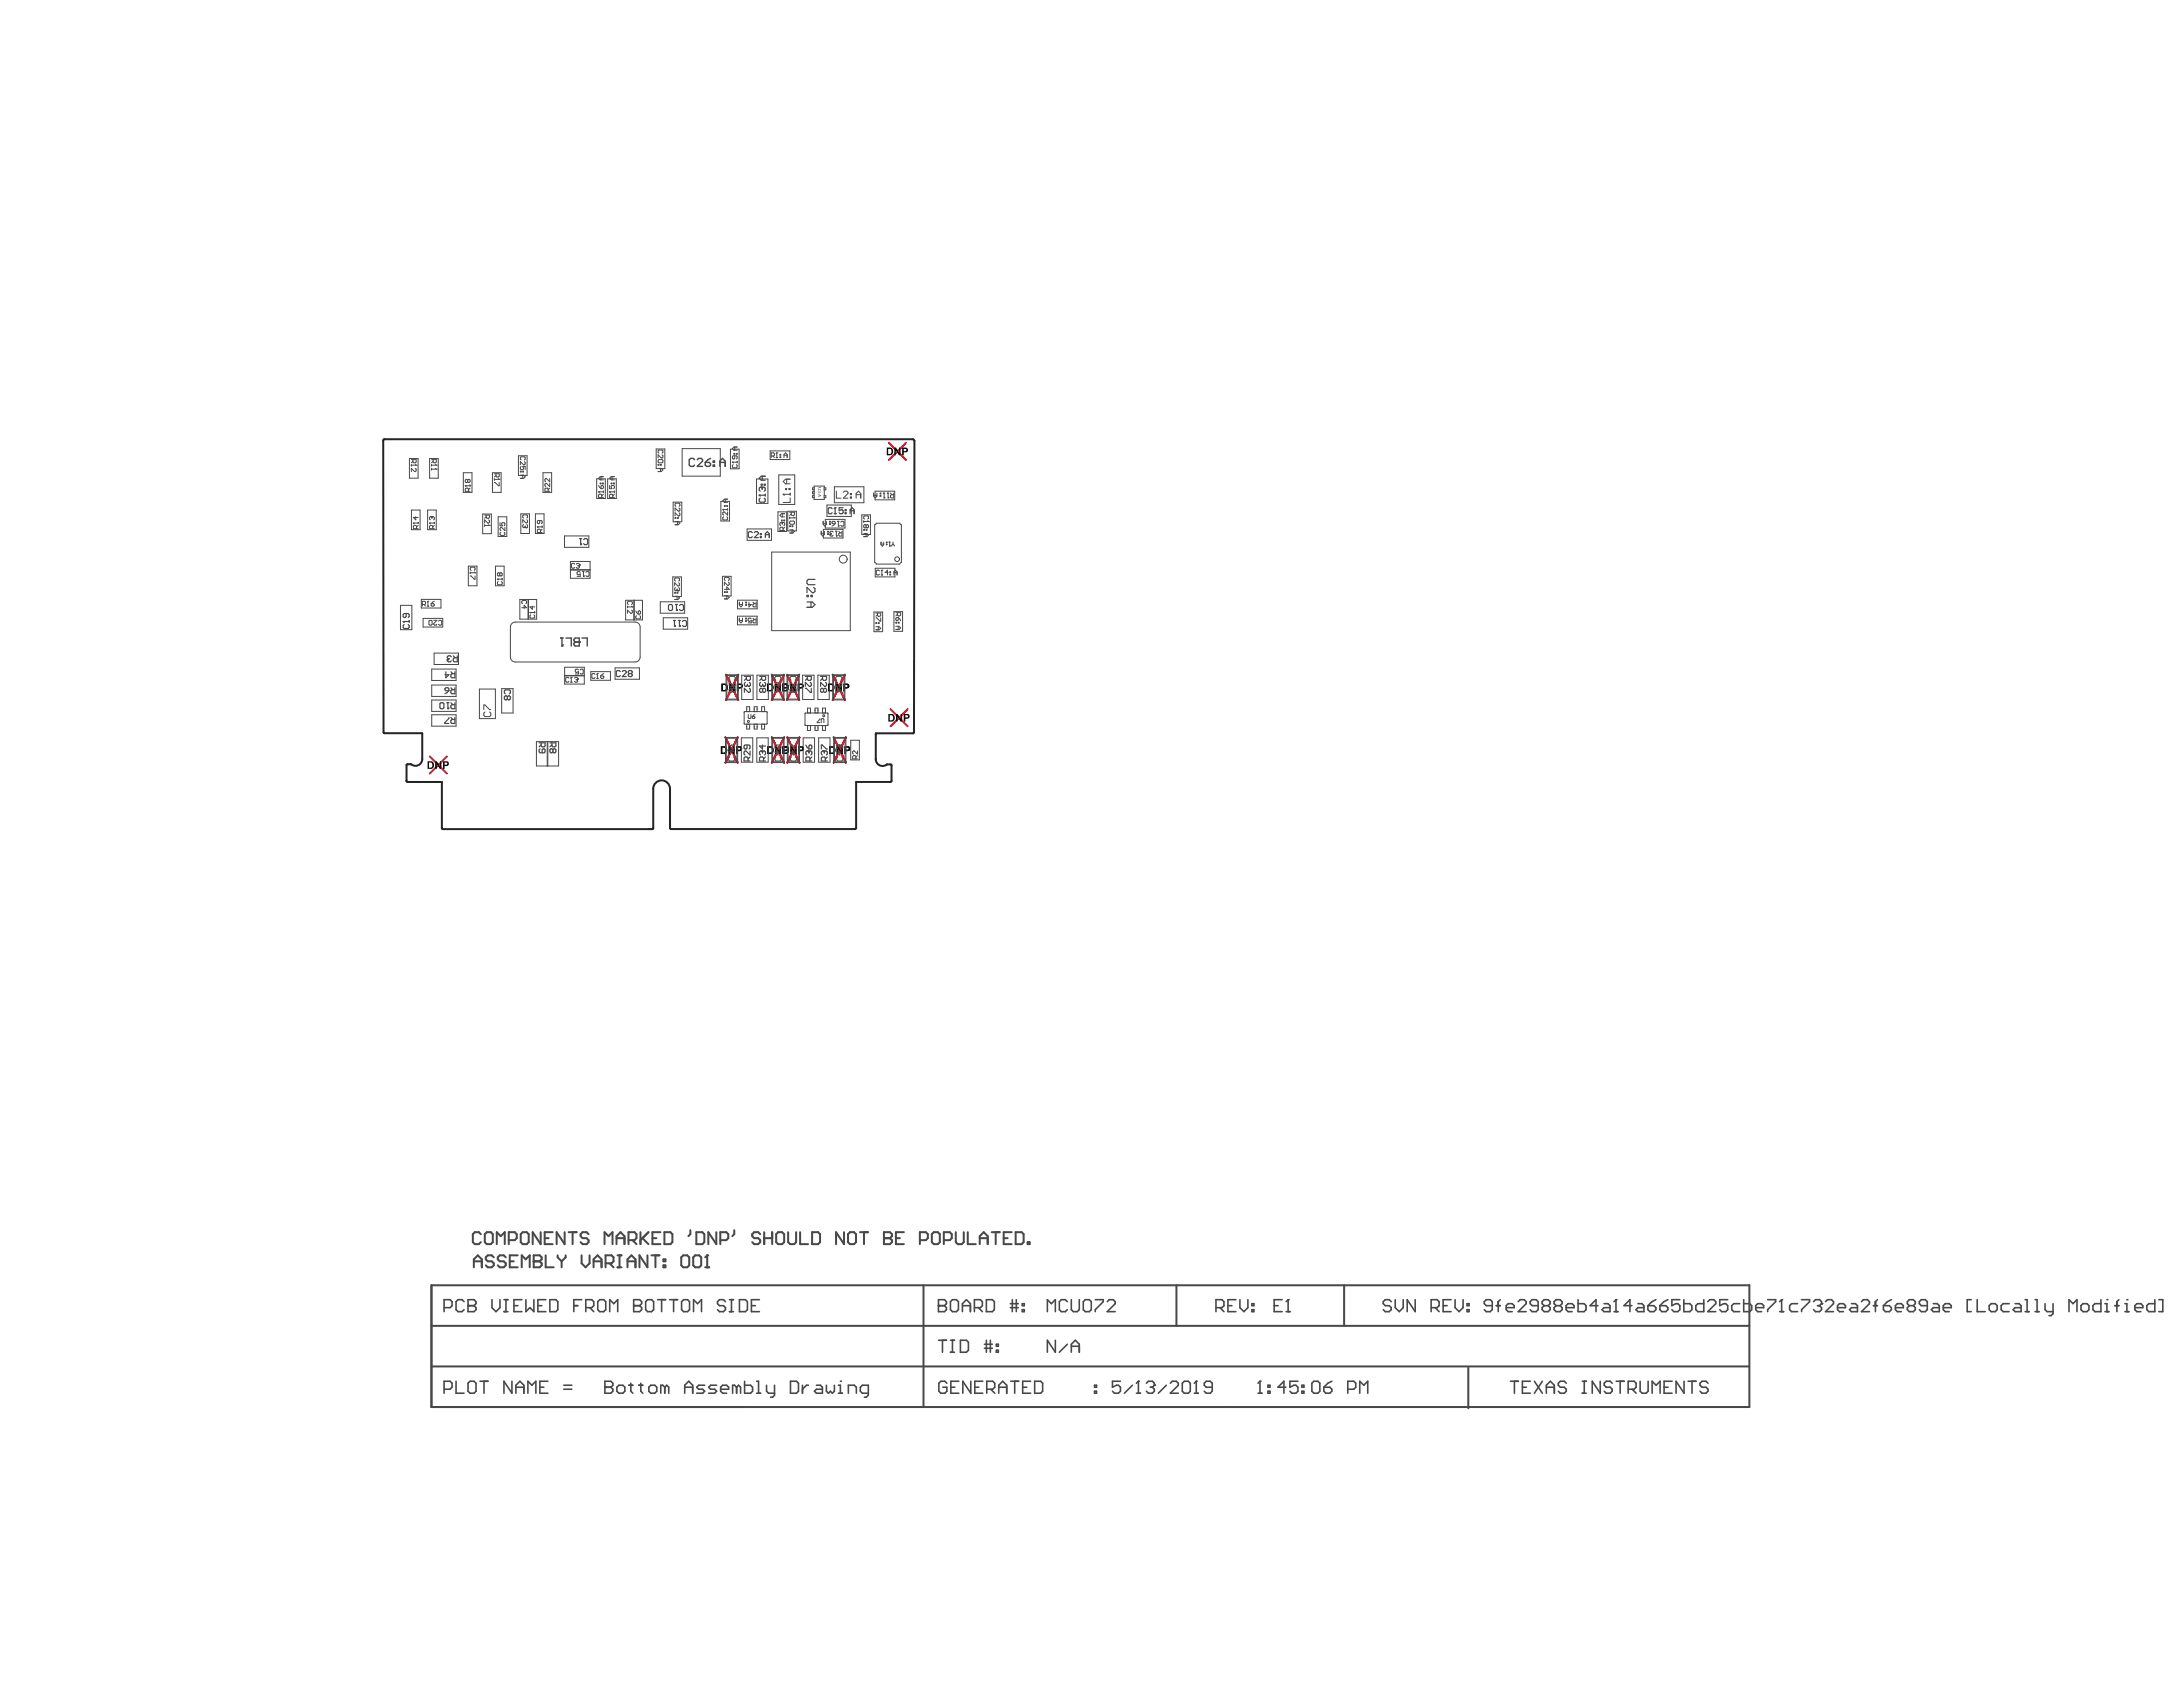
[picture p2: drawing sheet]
<svg xmlns="http://www.w3.org/2000/svg" width="279mm" height="216mm" viewBox="0 0 279 216" stroke-linecap="round" stroke-linejoin="round" font-family="sans-serif">
<g fill="none" stroke="#ee0e22" stroke-width=".26">
<path d="M113.8 56.7l2.2 2.2M116 56.7l-2.2 2.2M55 96.8l2.2 2.2M57.2 96.8l-2.2 2.2M92.8 94.4l1.6 3.2M92.9 86.3l1.6 3.3M94.4 94.4l-1.6 3.2M94.5 86.3l-1.6 3.3M98.8 86.3l1.5 3.3M98.8 94.4l1.6 3.2M100.3 86.3l-1.5 3.3M100.4 94.4l-1.6 3.2"/>
<path d="M100.7 86.3l1.6 3.3M100.8 94.4l1.5 3.2M102.3 86.3l-1.6 3.3M102.3 94.4l-1.5 3.2M106.6 86.3l1.5 3.3M106.7 94.4l1.6 3.2M108.1 86.3l-1.5 3.3M108.3 94.4l-1.6 3.2M114 90.8l2.2 2.1M116.2 90.8l-2.2 2.1"/>
</g>
<g fill="#000">
<path d="M114.5 57.3h.2l.4 .6v-.6h.2v1h-.2l-.5-.7v.7h-.1zM55.7 97.4h.2l.4 .7v-.7h.2v1h-.2l-.4-.6v.6h-.2zM93.2 95.5h.2l.4 .7v-.7h.2v1h-.2l-.4-.7v.7h-.2zM93.3 87.5h.2l.4 .7v-.7h.2v1h-.2l-.4-.7v.7h-.2zM99.2 87.5h.2l.4 .7v-.7h.2v1h-.2l-.5-.7v.7h-.1zM99.2 95.5h.2l.4 .7v-.7h.2v1h-.2l-.4-.7v.7h-.2zM101.1 87.5h.2l.4 .7v-.7h.2v1h-.2l-.4-.7v.7h-.2zM101.2 95.5h.2l.4 .7v-.7h.1v1h-.2l-.4-.7v.7h-.1zM107 87.5h.2l.4 .7v-.7h.1v1h-.2l-.3-.7v.7h-.2zM107.1 95.5h.2l.4 .7v-.7h.2v1h-.2l-.4-.7v.7h-.2zM114.7 91.4h.2l.4 .6v-.6h.2v.9h-.2l-.4-.6v.6h-.2z"/>
<path d="M113.7 57.5v.6h.2a.32 .32 0 0 0 .2-.3 .32 .32 0 0 0-.3-.3zM113.5 57.3h.5l.2 .2 .1 .4-.1 .3-.7 .1z"/>
<path d="M115.7 57.5v.2h.1a.15 .15 0 0 0 .2-.1 .15 .15 0 0 0-.2-.1zM115.5 57.3h.5a.3 .3 0 0 1 .2 .4 .3 .3 0 0 1-.4 .2h-.1v.4h-.2z"/>
<path d="M54.9 97.6v.6h.4v-.5l-.2-.1zM54.7 97.4h.6l.1 .2 .1 .4-.1 .3-.7 .1z"/>
<path d="M56.9 97.6v.3h.1a.15 .15 0 0 0 .2-.2 .15 .15 0 0 0-.1-.1zM56.7 97.4h.4a.31 .31 0 0 1 .3 .3 .31 .31 0 0 1-.3 .3h-.2v.4h-.2z"/>
<path d="M92.4 95.7v.6h.4l.1-.2v-.3l-.2-.1zM92.3 95.5h.5l.2 .1 .1 .5-.2 .3-.6 .1z"/>
<path d="M92.4 95.7v.6h.4l.1-.2v-.3l-.2-.1zM92.3 95.5h.5l.2 .1 .1 .5-.2 .3-.6 .1z"/>
<path d="M92.5 87.6v.7h.4l.1-.2-.1-.3-.2-.2zM92.3 87.5h.6l.2 .1 .1 .5-.2 .3-.7 .1z"/>
<path d="M92.5 87.6v.7h.4l.1-.2-.1-.3-.2-.2zM92.3 87.5h.6l.2 .1 .1 .5-.2 .3-.7 .1z"/>
<path d="M94.4 95.7v.3h.2a.15 .15 0 0 0 .2-.2 .15 .15 0 0 0-.2-.1zM94.2 95.5h.5a.31 .31 0 0 1 .3 .4 .31 .31 0 0 1-.4 .2h-.2v.4h-.2z"/>
<path d="M94.4 95.7v.3h.2a.15 .15 0 0 0 .2-.2 .15 .15 0 0 0-.2-.1zM94.2 95.5h.5a.31 .31 0 0 1 .3 .4 .31 .31 0 0 1-.4 .2h-.2v.4h-.2z"/>
<path d="M94.5 87.6v.3h.1a.15 .15 0 0 0 .2-.1 .15 .15 0 0 0-.1-.2zM94.3 87.5h.5a.31 .31 0 0 1 .3 .3 .31 .31 0 0 1-.4 .3h-.2v.4h-.2z"/>
<path d="M94.5 87.6v.3h.1a.15 .15 0 0 0 .2-.1 .15 .15 0 0 0-.1-.2zM94.3 87.5h.5a.31 .31 0 0 1 .3 .3 .31 .31 0 0 1-.4 .3h-.2v.4h-.2z"/>
<path d="M98.4 87.6v.7l.4-.1v-.3a.21 .21 0 0 0-.3-.3zM98.2 87.5h.5l.2 .1 .1 .5-.1 .3-.7 .1z"/>
<path d="M98.4 87.6v.7l.4-.1v-.3a.21 .21 0 0 0-.3-.3zM98.2 87.5h.5l.2 .1 .1 .5-.1 .3-.7 .1z"/>
<path d="M98.4 95.7v.6h.3l.1-.1v-.4l-.1-.1zM98.2 95.5h.5l.2 .1 .1 .6-.2 .2-.6 .1z"/>
<path d="M98.4 95.7v.6h.3l.1-.1v-.4l-.1-.1zM98.2 95.5h.5l.2 .1 .1 .6-.2 .2-.6 .1z"/>
<path d="M100.3 87.6v.7h.3l.1-.2v-.3l-.1-.2zM100.1 87.5h.6l.1 .1 .2 .5-.2 .3-.7 .1z"/>
<path d="M100.3 87.6v.7h.3l.1-.2v-.3l-.1-.2zM100.1 87.5h.6l.1 .1 .2 .5-.2 .3-.7 .1z"/>
<path d="M100.4 95.7v.6h.1a.34 .34 0 0 0 .3-.3 .34 .34 0 0 0-.3-.3zM100.2 95.5h.5l.2 .1 .1 .4-.2 .4-.6 .1z"/>
<path d="M100.4 95.7v.6h.1a.34 .34 0 0 0 .3-.3 .34 .34 0 0 0-.3-.3zM100.2 95.5h.5l.2 .1 .1 .4-.2 .4-.6 .1z"/>
<path d="M100.4 87.6v.3h.1a.15 .15 0 0 0 .2-.1 .15 .15 0 0 0-.2-.2zM100.2 87.5h.5l.2 .2a.32 .32 0 0 1-.4 .4h-.1v.4h-.2z"/>
<path d="M100.4 95.7v.3h.1a.15 .15 0 0 0 .2-.2 .15 .15 0 0 0-.2-.1zM100.2 95.5h.4a.31 .31 0 0 1 .3 .4 .31 .31 0 0 1-.4 .2h-.1v.4h-.2z"/>
<path d="M100.4 87.6v.3h.1a.15 .15 0 0 0 .2-.1 .15 .15 0 0 0-.2-.2zM100.2 87.5h.5l.2 .2a.32 .32 0 0 1-.4 .4h-.1v.4h-.2z"/>
<path d="M100.4 95.7v.3h.1a.15 .15 0 0 0 .2-.2 .15 .15 0 0 0-.2-.1zM100.2 95.5h.4a.31 .31 0 0 1 .3 .4 .31 .31 0 0 1-.4 .2h-.1v.4h-.2z"/>
<path d="M102.3 87.6v.3h.1a.16 .16 0 0 0 .3-.1 .15 .15 0 0 0-.2-.2zM102.1 87.5h.6l.2 .3-.2 .3h-.4v.4h-.2z"/>
<path d="M102.3 87.6v.3h.1a.16 .16 0 0 0 .3-.1 .15 .15 0 0 0-.2-.2zM102.1 87.5h.6l.2 .3-.2 .3h-.4v.4h-.2z"/>
<path d="M102.4 95.7v.3h.1a.15 .15 0 0 0 .2-.2 .15 .15 0 0 0-.2-.1zM102.2 95.5h.4a.31 .31 0 0 1 .3 .3 .31 .31 0 0 1-.4 .3h-.1v.4h-.2z"/>
<path d="M102.4 95.7v.3h.1a.15 .15 0 0 0 .2-.2 .15 .15 0 0 0-.2-.1zM102.2 95.5h.4a.31 .31 0 0 1 .3 .3 .31 .31 0 0 1-.4 .3h-.1v.4h-.2z"/>
<path d="M106.2 87.6v.7h.3l.1-.2v-.3l-.2-.2zM106 87.5h.5l.2 .1 .1 .5-.2 .3-.6 .1z"/>
<path d="M106.2 87.6v.7h.3l.1-.2v-.3l-.2-.2zM106 87.5h.5l.2 .1 .1 .5-.2 .3-.6 .1z"/>
<path d="M106.3 95.7v.6h.3l.1-.2v-.3l-.2-.1zM106.1 95.5h.5l.2 .1 .1 .5-.1 .3-.7 .1z"/>
<path d="M106.3 95.7v.6h.3l.1-.2v-.3l-.2-.1zM106.1 95.5h.5l.2 .1 .1 .5-.1 .3-.7 .1z"/>
<path d="M108.2 87.6v.3h.1a.15 .15 0 0 0 .2-.1 .15 .15 0 0 0-.2-.2zM108 87.5h.4a.31 .31 0 0 1 .3 .3 .31 .31 0 0 1-.4 .3h-.1v.4h-.2z"/>
<path d="M108.2 87.6v.3h.1a.15 .15 0 0 0 .2-.1 .15 .15 0 0 0-.2-.2zM108 87.5h.4a.31 .31 0 0 1 .3 .3 .31 .31 0 0 1-.4 .3h-.1v.4h-.2z"/>
<path d="M108.3 95.7v.3h.1a.15 .15 0 0 0 .2-.2 .15 .15 0 0 0-.2-.1zM108.1 95.5h.4a.31 .31 0 0 1 .3 .4 .31 .31 0 0 1-.3 .2h-.2v.4h-.2z"/>
<path d="M108.3 95.7v.3h.1a.15 .15 0 0 0 .2-.2 .15 .15 0 0 0-.2-.1zM108.1 95.5h.4a.31 .31 0 0 1 .3 .4 .31 .31 0 0 1-.3 .2h-.2v.4h-.2z"/>
<path d="M113.9 91.5v.7l.3-.1 .1-.4-.2-.2zM113.7 91.4h.5l.2 .1 .1 .5-.1 .3h-.7z"/>
<path d="M115.9 91.5v.3h.1a.15 .15 0 0 0 .2-.1 .15 .15 0 0 0-.2-.2zM115.7 91.4h.4a.31 .31 0 0 1 .3 .3 .31 .31 0 0 1-.3 .3h-.2v.3h-.2z"/>
</g>
<path d="M114.1 98l-.1-.2h-.4a.89 .89 0 0 1-1 .2 .89 .89 0 0 1-.5-.9v-3.3h4.8l.1-.1v-37.3l-.1-.2h-67.7l-.2 .2 .1 37.3 .1 .1h4.8v3.3a.9 .9 0 0 1-.5 .8 .9 .9 0 0 1-.9-.1h-.4l-.2 .1 .1 2.1 4.5 .1v5.9M114.1 98v2l-4.5 .1v5.9l-.2 .1h-23.5l-.1-.1v-5a1.07 1.07 0 0 0-1.1-1.1 1.07 1.07 0 0 0-1.1 1v5.1l-.1 .1h-26.8l-.1-.1M56.6 106h.1M83.1 106.1h.1" fill="none" stroke="#242424" stroke-width=".26"/>
<g fill="none" stroke="#484848" stroke-width=".13">
<path d="M52.4 58.7h1.1v2.5h-1.1zM55 58.7h1.1v2.5h-1.1zM66.4 58.3h1.1v2.5h-1.1zM84 57.5h1.1v2.5h-1.1zM87.3 57.4h4.9v3.5h-4.9zM93.5 57.5h1.1v2.5h-1.1zM98.6 57.7h2.5v1.1h-2.5zM51.3 77.5h1.4v3.1h-1.4zM52.7 65.3h1.1v2.5h-1.1zM53.9 76.7h2.5v1.1h-2.5zM54.2 79.1h2.5v1.1h-2.5zM54.7 65.3h1.1v2.5h-1.1z"/>
<path d="M59.3 60.5h1.1v2.5h-1.1zM59.9 72.5h1.1v2.5h-1.1zM61.8 65.8h1.1v2.5h-1.1zM63 60.5h1.1v2.5h-1.1zM63.4 72.5h1.1v2.5h-1.1zM63.8 66.1h1.1v2.6h-1.1zM66 79.6h15.3M66.5 76.7h2.2v2.5h-2.2zM66.7 65.8h1.1v2.5h-1.1zM67.6 76.7v2.5M68.5 65.8h1.1v2.5h-1.1zM69.5 60.5h1.1v2.5h-1.1z"/>
<path d="M72.2 68.6h3.2v1.4h-3.2zM73 71.9h2.5v2.1h-2.5zM73 73h2.5M73 72.9h2.5M76.4 61.3h1.1v2.5h-1.1zM77.8 61.3h1.1v2.5h-1.1zM80.1 76.8h2.1v2.5h-2.1zM81.1 76.8v2.5M81.2 76.8v2.5M84.5 77h3.1v1.5h-3.1zM84.9 79.1h3.1v1.4h-3.1zM86.1 73.8h1.1v2.5h-1.1z"/>
<path d="M86.2 64.3h1.1v2.5h-1.1zM92.3 64.2h1.1v2.5h-1.1zM92.5 73.8h1.1v2.5h-1.1zM94.4 78.9h2.5v1.1h-2.5zM94.4 76.8h2.5v1.1h-2.5zM95.6 67.7h3.1v1.5h-3.1zM96.8 61.3h1.5v3.1h-1.5zM98.8 70.7h10v10h-10zM99.6 65.5h1.1v2.5h-1.1zM99.7 60.8h2v3.8h-2zM100.8 65.4h1.1v2.5h-1.1zM104 63.4h.2v.3h-.2z"/>
<path d="M104 62.4h.2v.3h-.2zM104 62.9h.2v.3h-.2zM104.2 62.4v-.2h1.3v.2M104.2 63.7v.2h1.3v-.2M104.2 62.7v.2M104.2 63.2v.2M105.4 67.7h2.5v1.2h-2.5zM105.5 63.4h.2v.3h-.2zM105.5 62.4h.2v.3h-.2zM105.5 62.7v.7M105.6 66.5h2.5v1.1h-2.5zM105.8 64.6h3.2v1.5h-3.2z"/>
<path d="M106.8 62.3h3.8v2h-3.8zM110.3 65.9h1.1v2.5h-1.1zM111.9 78.3h1.1v2.5h-1.1zM112 67.2v4.8M112 62.9h2.5v1.1h-2.5zM112 72.7h2.5v1.1h-2.5zM112.2 72.2h3M112.2 67h3M114.4 78.3h1.1v2.5h-1.1zM115.4 67.2v4.8M55.3 85.6h3.1v1.5h-3.1zM55.3 87.7h3.1v1.4h-3.1z"/>
<path d="M55.3 89.6h3.1v1.4h-3.1zM55.3 91.5h3.1v1.4h-3.1zM55.6 83.6h3.1v1.4h-3.1zM61.4 88.2h2v3.8h-2zM64.2 88.1h1.5v3.2h-1.5zM65.3 80.3v3.8M66 84.7h15.3M68.7 94.9h2.8v3.1h-2.8zM70 94.9v3.1M70.1 94.9v3.1M72.3 85.4h2.5v2.1h-2.5zM72.3 86.4h2.5"/>
<path d="M72.3 86.5h2.5M75.6 86h2.5v1.1h-2.5zM78.7 85.5h3.1v1.4h-3.1zM81.9 80.3v3.8M92.9 94.4h.1l-.1 3.2zM92.9 97.5h1.5l-1.5 .1zM92.9 94.4h1.5l-1.5 .1zM92.9 86.4h.1v3.2zM92.9 89.5h1.6l-1.5 .1zM92.9 86.4h1.6l-1.5 .1zM94.3 94.4h.1v3.2zM94.4 86.4h.1l-.1 3.2z"/>
<path d="M94.9 94.4h1.4v3.1h-1.4zM94.9 86.4h1.5v3.1h-1.5zM95.2 91.1v1.5M95.3 92.7h2.8M95.3 91.1h2.8M95.6 92.7v.6h.3v-.6M95.6 91.1v-.7h.3v.7M96.5 92.7v.6h.4v-.6M96.5 91.1v-.7h.4v.7M96.9 94.4h1.4v3.1h-1.4zM96.9 86.4h1.4v3.1h-1.4zM97.5 91.1v-.7h.4v.7"/>
<path d="M97.5 92.7v.6h.4v-.6M98.2 91.1v1.5M98.8 86.4h.1l-.1 3.2zM98.8 89.5h1.5l-1.5 .1zM98.8 86.4h1.5l-1.5 .1zM98.8 94.4h.1l-.1 3.2zM98.8 97.5h1.5l-1.5 .1zM98.8 94.4h1.5l-1.5 .1zM100.3 86.4v3.2zM100.3 94.4v3.2zM100.7 86.4h.1v3.2zM100.7 89.5h1.6l-1.5 .1z"/>
<path d="M100.7 86.4h1.6l-1.5 .1zM100.8 94.4h.1l-.1 3.2zM100.8 97.5h1.5l-1.5 .1zM100.8 94.4h1.5l-1.5 .1zM102.2 86.4h.1l-.1 3.2zM102.2 94.4h.1v3.2zM102.7 86.4h1.5v3.1h-1.5zM102.8 94.4h1.5v3.1h-1.5zM103 91.3v1.5M103.1 92.9h2.8M103.1 91.2h2.8M103.4 91.2v-.6h.3v.6"/>
<path d="M103.4 92.9v.6h.3v-.6M104.3 92.9v.6h.4v-.6M104.3 91.2v-.6h.4v.6M104.7 86.4h1.4v3.1h-1.4zM104.8 94.4h1.4v3.1h-1.4zM105.3 91.2v-.6h.4v.6M105.3 92.9v.6h.4v-.6M106 91.3v1.5M106.6 86.4h.1l-.1 3.2zM106.6 89.5h1.5l-1.5 .1zM106.6 86.4h1.5l-1.5 .1zM106.7 94.4h.1v3.2z"/>
<path d="M106.7 97.5h1.6l-1.5 .1zM106.7 94.4h1.6l-1.5 .1zM108 86.4h.1v3.2zM108.2 94.4h.1l-.1 3.2zM108.9 94.7h1.1v2.6h-1.1z"/>
</g>
<path d="M55.2 164.5h168.7v15.6h-168.7zM55.2 174.9h168.7M55.2 169.7h168.7M118.2 164.5v15.6M150.6 164.5v5.2M172 164.5v5.2M187.9 175.1v5.1" fill="none" stroke="#484848" stroke-width=".26"/>
<g fill="none" stroke="#484848" stroke-width=".2">
<path d="M191 167.1h-.8l-.2-.3v-.2l.2-.3h.5l.3 .3v1l-.3 .3h-.5l-.2-.3M191.5 167.1h.5M192 166.3l-.2 .3v1.3M192.8 167.4h1v-.3l-.3-.3h-.5l-.2 .3v.5l.2 .3h.5M194.3 166.6l.3-.3h.5l.2 .3v.2l-1 1.1h1M196.9 167.1h-.8l-.3-.3v-.2l.3-.3h.5l.3 .3v1l-.3 .3h-.5l-.3-.3M197.6 167.1l-.2 .3v.2l.2 .3h.5l.3-.3v-.2l-.3-.3M197.6 167.1l-.2-.3v-.2l.2-.3h.5l.3 .3v.2l-.3 .3M197.6 167.1h.5M199.2 167.1l-.3 .3v.2l.3 .3h.5l.2-.3v-.2l-.2-.3M199.2 167.1l-.3-.3v-.2l.3-.3h.5l.2 .3v.2l-.2 .3M199.2 167.1h.5"/>
<path d="M200.4 167.4h1.1v-.3l-.3-.3h-.5l-.3 .3v.5l.3 .3h.5M202 166.3v1.6h.7l.3-.3v-.5l-.3-.3h-.7M204.5 167.1h-1l.8-.8v1.6M205.3 166.8h.5l.3 .3v.8h-.8l-.3-.3 .3-.2h.8M206.6 167.9h.5M206.8 166.3h.1M206.8 166.3v1.6M206.8 166.3l-.2 .3M208.9 167.1h-1.1l.8-.8v1.6M209.6 166.8h.5l.3 .3v.8h-.8l-.2-.3 .2-.2h.8M210.9 167.1h.8l.2 .3v.2l-.2 .3h-.5l-.3-.3zM211.9 166.3l-.5 .3-.5 .5"/>
<path d="M212.4 167.1h.8l.3 .3v.2l-.3 .3h-.5l-.3-.3zM213.5 166.3l-.5 .3-.6 .5M215 166.3h-1v.8l.5-.3h.2l.3 .3v.5l-.3 .3h-.5l-.2-.3M215.5 166.3v1.6h.8l.2-.3v-.5l-.2-.3h-.8M218.1 166.3v1.6h-.8l-.3-.3v-.5l.3-.3h.8M218.6 166.6l.2-.3h.5l.3 .3v.2l-1 1.1h1M221.1 166.3h-1v.8l.5-.3h.3l.2 .3v.5l-.2 .3h-.5l-.3-.3M222.7 166.8h-.8l-.3 .3v.5l.3 .3h.8M223.2 166.3v1.6h.7l.3-.3v-.5l-.3-.3h-.7M224.7 167.4h1v-.3l-.2-.3h-.5l-.3 .3v.5l.3 .3h.5M226.2 166.3h1.1v.3l-1.1 1v.3M227.8 167.9h.5"/>
<path d="M228 166.3h.1M228 166.3v1.6M228 166.3l-.2 .3M230.1 166.8h-.8l-.3 .3v.5l.3 .3h.8M230.6 166.3h1v.3l-1 1v.3M232.1 166.6l.3-.3h.5l.2 .3v.2M232.6 167.1h.3M232.9 167.1l.2 .3v.2l-.2 .3h-.5l-.3-.3M233.1 166.8h.1M233.1 166.8l-.2 .3M233.6 166.6l.3-.3h.5l.3 .3v.2l-1.1 1.1h1.1M235.2 167.4h1v-.3l-.3-.3h-.5l-.2 .3v.5l.2 .3h.5"/>
<path d="M237 166.8h.5l.2 .3v.8h-.7l-.3-.3 .3-.2h.7M238.2 166.6l.3-.3h.5l.3 .3v.2l-1.1 1.1h1.1M239.8 167.1h.5M240.3 166.3l-.3 .3v1.3M241.1 167.1h.7l.3 .3v.2l-.3 .3h-.5l-.2-.3zM242.1 166.3l-.5 .3-.5 .5M242.6 167.4h1v-.3l-.2-.3h-.6l-.2 .3v.5l.2 .3h.6M244.4 167.1l-.3 .3v.2l.3 .3h.5l.2-.3v-.2l-.2-.3M244.4 167.1l-.3-.3v-.2l.3-.3h.5l.2 .3v.2l-.2 .3M244.4 167.1h.5M246.7 167.1h-.8l-.2-.3v-.2l.2-.3h.5l.3 .3v1l-.3 .3h-.5l-.2-.3M247.4 166.8h.6l.2 .3v.8h-.8l-.2-.3 .2-.2h.8"/>
<path d="M248.7 167.4h1v-.3l-.2-.3h-.5l-.3 .3v.5l.3 .3h.5M252.3 166.3h-.5v1.6h.5M253.1 166.3v1.6h1M254.6 167.1l.2-.3h.6l.2 .3v.5l-.2 .3h-.6l-.2-.3zM257.1 166.8h-.7l-.3 .3v.5l.3 .3h.7M257.9 166.8h.5l.3 .3v.8h-.8l-.2-.3 .2-.2h.8M259.2 167.9h.5M259.2 166.3h.2v1.6M260.5 167.9h.5M260.5 166.3h.2v1.6M261.7 166.8v.8l.3 .3h.8M262.8 166.8v1.3l-.3 .3h-.2"/>
<path d="M264.8 167.9v-1.6l.5 .5 .5-.5v1.6M266.3 167.1l.3-.3h.5l.3 .3v.5l-.3 .3h-.5l-.3-.3zM268.9 166.3v1.6h-.8l-.2-.3v-.5l.2-.3h.8M269.4 167.9h.5M269.4 166.8h.3v1.1M269.7 166.3h.1M270.7 167.1h.5M271.2 166.3l-.3 .3v1.3M272 167.9h.5M272 166.8h.2v1.1M272.2 166.3h.1M273.2 167.4h1.1v-.3l-.3-.3h-.5l-.3 .3v.5l.3 .3h.5"/>
<path d="M275.8 166.3v1.6h-.8l-.2-.3v-.5l.2-.3h.8M276.3 166.3h.5v1.6h-.5"/>
</g>
<g fill="#484848">
<path d="M104.7 62.4h.4h-.2a.11 .11 0 0 0-.2 .1 .11 .11 0 0 0 .2 .1h.2l-.2 .1a.17 .17 0 0 1-.2-.1 .17 .17 0 0 1 0-.2z"/>
<path d="M104.7 62.8h.1l-.1 .1 .1 .1 .1-.1 .1 .1v-.2a.11 .11 0 0 1 .1 .2 .11 .11 0 0 1-.2 0 .14 .14 0 0 1-.2 0 .14 .14 0 0 1 0-.2z"/>
<path d="M104.9 63.1l.1 .1zM104.7 63.1v.1z"/>
<path d="M104.9 63.4v.1l.2-.1zM104.7 63.2l.4 .2v.1l-.4 .1 .1-.1v-.2z"/>
</g>
<g fill="none" stroke="#484848" stroke-width=".13">
<path d="M52.6 58.8h.7v.3l-.1 .1h-.2l-.1-.1v-.3M52.6 59.5h.7M52.6 59.4v.2M52.9 59l-.3 .2M53.2 59.9l.1 .1v.2l-.1 .2-.6-.5v.5M53.2 59.4l.1 .1M53.3 59.5h.1M55.2 58.8h.6v.3l-.1 .1h-.2l-.1-.1v-.3M55.2 59.4v.2M55.2 59.9v.2M55.2 59.5h.6M55.4 59l-.2 .2"/>
<path d="M55.7 59.4l.1 .1M55.7 59.9l.1 .1M55.8 59.5h.1M66.7 58.9l-.1-.1v-.2l.1-.1h.4l.1 .1v.2l-.1 .1M66.7 59.7l-.1 .1v.2l.1 .1h.2l.1-.1-.1-.3h.3v.4M67.1 59.1l.1 .1v.2l-.1 .1-.5-.4v.4M84.2 58.9l.1-.1h.4l.1 .1v.2l-.1 .1h-.4l-.1-.1zM84.2 59.4h.1v.1h-.1zM84.2 59.9h.4l.2 .2-.2 .3h-.4M84.3 58l-.1-.1v-.2l.1-.1h.4l.1 .1v.2l-.1 .1M84.5 59.4h.1v.1h-.1zM84.5 59.9v.5"/>
<path d="M84.7 58.2l.1 .1v.2l-.1 .1-.5-.4v.4M93.7 59.2h.1M93.7 59.2h.6M93.7 59.2l.1 .1M93.8 59.5l-.1 .1v.2l.1 .1h.4l.1-.1v-.2l-.1-.1M93.9 58h.1v.1h-.1zM94 58.3v.3l-.1 .1-.2-.1v-.2l.1-.1h.4l.1 .1v.2l-.1 .1M94 57.2v.4M94.2 58h.1v.1h-.1zM94.3 59v.3M94.3 57.2h-.4l-.2 .2 .2 .2h.4M98.7 58.4h.3l.1-.1v-.2l-.1-.1h-.3v.6"/>
<path d="M98.9 58.4l.2 .2M99.3 58.6h.2M99.4 58h.1M99.4 58l-.1 .1M99.4 58v.6M99.8 58.2h.1v.1h-.1zM99.8 58.5h.1v.1h-.1zM100.3 58.6v-.4l.2-.2 .2 .2v.4M100.3 58.3h.4M52.9 66.9h.1M52.9 66.9h.6M52.9 66.9l.1 .1"/>
<path d="M53.2 66.1v.4l-.3-.3h.6M53.3 67.7v-.3l-.1-.2h-.2l-.1 .2v.3h.6M53.5 67.2l-.2 .3M53.5 66.8v.2M54.1 77.4h.3l.1-.1v-.2l-.1-.1h-.3v.6M54.3 77.4l.2 .2M54.7 77.6h.2M54.8 77h.1M54.8 77l-.1 .1M54.8 77v.6M55 66.9h.1M55 66.9l.1 .1"/>
<path d="M55 66.9h.6M55 79.4h.2l.1 .1v.4l-.1 .1h-.2l-.1-.1v-.4zM55.2 66.1h.1M55.2 66.1l-.2 .1v.2l.1 .1M55.2 77.3h.3l.1 .2-.1 .1h-.2l-.1-.1zM55.2 66.1l.1 .1M55.2 60h.6M55.3 66.2l.1-.1 .2 .1v.2l-.1 .1M55.3 66.2v.1M55.4 67.7v-.3l-.1-.2h-.2l-.1 .2v.3h.6M55.5 79.4h.4l-.4 .4 .1 .2h.2l.1-.1M55.6 77l-.4 .3"/>
<path d="M55.6 67.2l-.2 .3M55.6 66.8v.2M55.8 60h.1M56.1 79.5l.1-.1h.2l.1 .1v.4l-.1 .1h-.2l-.1-.1M59.5 62.2h.1M59.5 62.2h.7M59.5 62.2l.2 .1M59.9 61.4l-.1-.1-.3 .1v.3l.2 .1 .2-.1M59.9 61.4l.1-.1 .2 .1v.3l-.1 .1-.2-.1M59.9 61.4v.3M60 62.9v-.3l-.1-.1h-.2l-.2 .1v.3h.7M60.2 62.5l-.2 .2"/>
<path d="M60.2 62.1v.2M60.2 73.7l.5 .4h.1v-.4M60.2 73.3h.6M60.2 73.2v.2M60.3 73l-.1-.1v-.2l.1-.1h.4l.1 .1v.2l-.1 .1M60.7 73.2l.1 .1M60.8 73.3h.1M62 67.2h.6M62 65.9h.6v.3l-.1 .1h-.2l-.1-.1v-.3M62 67.1v.3M62.2 66.1l-.2 .2M62.5 66.5l.1 .1v.2l-.1 .1-.5-.4v.4"/>
<path d="M62.5 67.1l.1 .1M62.6 67.2h.1M63.3 60.6h.6v.3l-.1 .1h-.2l-.1-.1v-.3M63.3 61.8l.5 .4h.1v-.4M63.3 61.2v.2M63.3 61.3h.6M63.5 60.8l-.2 .2M63.7 74.1h.1M63.7 74.1h.6M63.7 74.1l.1 .1M63.8 74.4l-.1 .1v.2l.1 .1h.4l.1-.1v-.2l-.1-.1M63.8 61.2l.1 .1"/>
<path d="M63.9 61.3h.1M64 73.4l-.1-.1-.2 .1v.2l.1 .1 .2-.1M64 73.4l.1-.1 .2 .1v.2l-.1 .1-.2-.1M64 73.4v.2M64 66.9v.4h.3l-.1-.2 .1-.2h.2l.1 .1v.2l-.1 .1M64.1 68.1l-.1 .1v.2l.1 .1h.4l.1-.1v-.2l-.1-.1M64.3 74v.2M64.6 67.5v.4l-.4-.4-.2 .1v.2l.1 .1M66 79.6a.64 .64 0 0 0-.7 .7M66.6 60.3h.1v.1h-.1zM66.6 60.8h.4l.2 .2-.2 .2h-.4M66.8 77.8h.6l-.3-.3v.4"/>
<path d="M66.9 77.3l-.1-.1v-.2l.1-.1h.4l.1 .1v.2l-.1 .1M66.9 60.3h.1v.1h-.1zM66.9 60.8v.4M67 66.3l-.1-.1v-.2l.1-.1h.4l.1 .1v.2l-.1 .1M67 67.1l-.1 .1v.2l.1 .1 .2-.1M67.2 67.4l.1 .1M67.2 67.3v.1M67.3 67.5h.1M67.4 66.5l.1 .1v.2l-.1 .1-.5-.4v.4M67.4 67.1l.1 .1v.2l-.2 .1M67.8 78.4h.1M67.8 78.4h.6"/>
<path d="M67.8 78.4l.1 .1M67.9 78.7l-.1 .1v.2l.1 .1h.4l.1-.1v-.2l-.1-.1M68.1 77.6v.4l-.3-.3h.6M68.4 78.3v.2M68.8 67.4h.1M68.8 67.4l.1 .1M68.8 67.4h.6M69.1 66.6v.3l-.1 .1-.2-.1v-.2l.1-.1h.4l.1 .1v.2l-.1 .1M69.2 68.1v-.3l-.1-.1h-.2l-.1 .1v.3h.6M69.4 67.7l-.2 .2M69.4 67.3v.2M70.2 62.9v-.3l-.1-.1h-.3l-.1 .1v.3h.7"/>
<path d="M70.4 61.9v.4l-.5-.4-.2 .1v.2l.1 .1M70.4 61.2v.5l-.5-.5-.2 .1v.3l.1 .1M70.4 62.5l-.2 .2M73.6 72.2l-.2-.1h-.2l-.1 .1v.4l.1 .1h.2l.2-.1M73.8 72.2l.1-.1h.2l.1 .2M74 72.4h.1M74.1 72.4l.1 .1-.1 .2h-.2l-.1-.1M74.2 72.3h.1M74.2 72.3l-.1 .1M74.3 73.3l-.1-.2h-.2l-.1 .2v.2l.1 .1 .3-.1v.3h-.4M74.6 73.1h.2M74.7 73.8h.1"/>
<path d="M74.7 73.1v.7M74.8 73.7l-.1 .1M75 73.3l.1-.2h.2l.1 .2v.4l-.1 .1h-.2l-.1-.1M76.6 62.9h.1M76.6 62.9h.6M76.6 62.9l.1 .1M76.6 62.1l.3 .4M76.8 61.8h.1v.1h-.1zM76.9 61v.4M77 63.7v-.3l-.1-.1h-.2l-.1 .1v.3h.6M77 62.1l.2 .1v.2l-.1 .1h-.2v-.3zM77.1 61.8h.1v.1h-.1z"/>
<path d="M77.2 61h-.4l-.2 .2 .2 .2h.4M77.2 63.3l-.2 .2M77.2 62.8v.2M78 62.9h.1M78 62.1v.4h.3l-.1-.3 .1-.1h.2l.1 .1v.2l-.1 .1M78 62.9l.1 .1M78 62.9h.6M78.2 61.8h.1v.1h-.1zM78.3 61v.4M78.4 63.7v-.3l-.1-.1h-.2l-.1 .1v.3h.6M78.5 61.8h.1v.1h-.1zM78.6 63.3l-.2 .2"/>
<path d="M78.6 62.8v.2M78.6 61h-.4l-.2 .2 .2 .2h.4M80.3 77.6v.2M80.3 77.7h.6M80.4 77.4l-.1-.1v-.2l.1-.1h.4l.1 .1v.2l-.1 .1M80.8 78.1l.1 .1v.2l-.1 .1-.5-.4v.4M80.8 77.6l.1 .1M80.9 77.7h.1M81.3 79.6a.64 .64 0 0 1 .6 .7M81.4 78.2l.3 .4M81.5 78.8l-.1 .1v.2l.1 .1h.4l.1-.1v-.2l-.1-.1M81.7 78.3l.2-.1 .1 .1v.2l-.1 .1h-.2z"/>
<path d="M86.4 75.8h.1v.1h-.1zM86.4 76.3h.4l.2 .2-.2 .2h-.4M86.4 66.7h.4l.2 .3-.2 .2h-.4M86.4 66.2h.1v.1h-.1zM86.5 74.4l-.1-.1v-.2l.1-.1h.4l.1 .1v.2l-.1 .1M86.5 75.2l-.1 .1v.2l.1 .1 .2-.1M86.5 64.8l-.1-.1v-.2l.1-.1h.4l.1 .1v.2l-.1 .1M86.7 75.5l.1 .1M86.7 75.4v.1M86.7 75.8h.1v.1h-.1zM86.7 76.3v.4M86.7 66.2h.1v.1h-.1z"/>
<path d="M86.7 66.7v.5M86.8 75.6h.1M86.9 74.6l.1 .1v.2l-.1 .1-.5-.4v.4M86.9 75.2l.1 .1v.2l-.2 .1M86.9 65l.1 .1v.2l-.1 .1-.5-.4v.4M86.9 65.6l.1 .1v.2l-.1 .1-.5-.4v.4M92.5 65.2h.1M92.5 65.2h.6M92.5 65.2l.1 .1M92.6 66.1l-.1 .1v.2l.1 .1h.4l.1-.1v-.2l-.1-.1M92.7 75.7h.1v.1h-.1zM92.7 75.4h.6l-.3-.3v.4"/>
<path d="M92.7 76.2h.4l.2 .2-.2 .2h-.4M92.7 64.7h.1v.1h-.1zM92.8 74.3l-.1-.1v-.2l.1-.1h.4l.1 .1v.2l-.1 .1M92.8 63.9v.4M93 75.7h.1v.1h-.1zM93 76.2v.4M93 64.7h.1v.1h-.1zM93.1 65.5v.4l-.5-.4-.1 .1v.2l.1 .1M93.1 65.1v.2M93.1 63.9h-.4l-.2 .2 .2 .2h.4M93.2 74.5l.1 .1v.2l-.1 .1-.5-.4v.4M94.6 79.1v.4l.2 .2 .2-.2v-.4"/>
<path d="M94.6 79.4h.4M94.6 77.4h.4M94.6 77.1v.4l.2 .2 .2-.2v-.4M95.4 79.1h.1v.1h-.1zM95.4 79.4h.1v.1h-.1zM95.4 77.4h.1v.1h-.1zM95.4 77.1h.1v.1h-.1zM95.9 77.1v.6l.3-.3h-.4M96.2 79.2l-.1-.1h-.2l-.2 .1v.2l.2 .1 .3-.1v.3h-.5M96.4 79.1l.2 .2M96.4 77.1l.2 .2M96.8 79.1v.6h-.3l-.1-.1v-.2l.1-.1h.3"/>
<path d="M96.8 77.1v.6h-.3l-.1-.1v-.2l.1-.1h.3M100 66.9h.1M100 66.9l-.2 .1v.2l.1 .1M100 66.9l.1 .1M100 66.6h.1v.1h-.1zM100.1 67l.1-.1 .2 .1v.2l-.1 .1M100.1 65.7v.5M100.1 67v.1M100.2 67.9v-.3l-.1-.1h-.2l-.1 .1v.3h.6M100.2 63.3h.1M100.2 63.3h.9M100.2 63.3l.2 .1"/>
<path d="M100.3 66.6h.1v.1h-.1zM100.4 67.5l-.2 .2M100.4 65.7h-.4l-.2 .2 .2 .3h.4M100.5 62.5h.2v.2h-.2zM100.7 61.3v.6M101 62.5h.1v.2h-.1zM101.1 65.6h.6v.3l-.1 .1h-.2l-.1-.1v-.3M101.1 66.2v.2M101.1 67.3h.1v.1h-.1zM101.1 66.3h.6M101.1 67.8h.4l.2 .2-.2 .2h-.4M101.1 61.3h-.6l-.3 .3 .3 .3h.6"/>
<path d="M101.1 63.7v.6h-.9M101.1 63.1v.3M101.2 66.7h.4l.1 .1v.2l-.1 .1h-.4l-.1-.1v-.2zM101.3 65.8l-.2 .2M101.4 67.3h.1v.1h-.1zM101.4 67.8v.4M101.6 66.2l.1 .1M101.7 66.3h.1M105.1 68.3h.4M105.1 68v.4l.2 .2 .2-.2v-.4M105.4 67h.4M105.4 66.7v.4l.2 .2 .2-.2v-.4"/>
<path d="M105.9 68h.1v.1h-.1zM105.9 68.3h.1v.1h-.1zM106.2 67h.1v.1h-.1zM106.2 66.7h.1v.1h-.1zM106.2 68.4h.1M106.2 68.4l.1 .2h.2l.1-.1M106.3 68.3l-.1 .1M106.3 68.3h.1M106.5 66.8l.1-.1h.2l.1 .1v.2h-.3zM106.6 68.1l-.1-.1h-.2l-.1 .1 .1 .2M106.9 67l-.4 .3M106.9 68h.2"/>
<path d="M107 62.9v.9h.6M107 68.6h.1M107 68v.6M107.1 68.5l-.1 .1M107.2 66.7h.2M107.3 67.3h.1M107.3 66.7v.6M107.4 68l.2 .2M107.4 67.2l-.1 .1M107.6 66.8l.1-.1h.2l.1 .1v.4l-.1 .1h-.2l-.1-.1M107.8 68v.6h-.3l-.1-.1v-.2l.1-.1h.3M107.9 63l.2-.1h.3l.1 .1v.2l-.6 .6h.6"/>
<path d="M108.8 63.6h.2v.2h-.2zM108.8 63.2h.2v.1h-.2zM109.6 63.3h.6M109.6 63.8v-.6l.3-.3 .3 .3v.6M110.5 66.6v.2M110.5 67.8h.2v.1h-.2zM110.5 66.7h.7M110.5 68.3h.5l.2 .2-.2 .2h-.5M110.7 66.4l-.2-.1v-.2l.2-.1h.4l.1 .1v.2l-.1 .1M110.9 67.2l.1-.1 .2 .1v.3l-.1 .1-.2-.1M110.9 67.2l-.1-.1-.3 .1v.3l.2 .1 .2-.1M110.9 67.2v.3"/>
<path d="M110.9 67.8h.1v.1h-.1zM110.9 68.3v.4M111.1 66.6l.1 .1M111.2 66.7h.1M111.8 63.4h.4M111.8 63.1v.4l.2 .2 .2-.2v-.4M112 72l.2 .2M112.1 78.5h.6v.3l-.1 .1h-.2l-.1-.1v-.3M112.1 79.1l.5 .4h.1v-.4M112.1 79.7h.1v.1h-.1zM112.2 67l-.2 .2M112.3 78.7l-.2 .2"/>
<path d="M112.4 79.7h.1v.1h-.1zM112.6 73.1l-.1-.1h-.2l-.1 .1v.4l.1 .1h.2l.1-.1M112.6 63.1h.1v.1h-.1zM112.6 63.4h.1v.1h-.1zM112.8 69.6h.3M112.8 69.4v.3l.1 .2 .2-.2v-.3M112.8 73.6h.2M112.9 73h.1M112.9 73v.6M112.9 73l-.1 .1M113.1 63.1h.2M113.2 63.7h.1"/>
<path d="M113.2 63.1v.6M113.3 63.6l-.1 .1M113.4 69.4l.1 .1zM113.4 69.6l.1 .1zM113.6 63.1h.2M113.7 63.7h.1M113.7 63.1v.6M113.7 73.3h-.4l.3-.3v.6M113.8 63.6l-.1 .1M113.8 69.4h.2M113.9 69.9h.1M113.9 69.4v.5"/>
<path d="M113.9 73.5h.1v.1h-.1zM113.9 73.2h.1v.1h-.1zM114 69.8l-.1 .1M114 63.1l.2 .2M114.3 69.6l.2 .3M114.3 69.6l-.2 .3M114.3 69.4v.2M114.4 63.1v.6h-.3l-.1-.1v-.2l.1-.1h.3M114.4 73.3h.4M114.4 73.6v-.4l.2-.2 .2 .2v.4M114.7 78.4h.6v.3l-.1 .1h-.2l-.1-.1v-.3M114.7 79.1l.1-.1h.2v.3l-.2 .1-.1-.1z"/>
<path d="M114.7 79.6h.1v.1h-.1zM114.9 78.6l-.2 .2M115 79l.3 .4M115 79.6h.1v.1h-.1zM115.2 67l.2 .2M115.4 72l-.2 .2M61.9 90.8v-.6h.2l.6 .6h.1M62.1 91.1l-.2 .2v.3l.2 .1h.6l.1-.1v-.3l-.1-.2M65.3 84.1a.64 .64 0 0 0 .7 .6M72.8 86.8l-.1-.1h-.2l-.1 .1v.4l.1 .1h.2l.1-.1M73 87.3h.2M73.1 86.7h.1"/>
<path d="M73.1 86.7v.6M73.1 86.7l-.1 .1M73.5 86.8l.1-.1h.2l.1 .2M73.7 87h.1M73.8 87l.1 .1-.1 .2h-.2l-.1-.1M73.9 86.9h.1M73.9 86.9l-.1 .1M74 85.7l-.1-.1h-.2l-.1 .1v.2l.1 .1 .3-.1v.4h-.4M74.2 85.7l.1-.1h.2l.1 .1v.5l-.1 .1h-.2l-.1-.1M76.2 86.3l-.1-.1h-.2l-.2 .1v.4l.2 .1h.2l.1-.1M76.4 86.8h.2M76.5 86.2h.1"/>
<path d="M76.5 86.2v.6M76.5 86.2l-.1 .1M76.9 86.5h.3l.1 .2-.1 .1h-.2l-.1-.1zM77.3 86.2l-.4 .3M81.9 84.1a.64 .64 0 0 1-.6 .6M93.3 95.3v.6h.3l-.1-.3 .1-.3h.3l.1 .2v.2l-.1 .2M93.4 96.9l-.1 .1v.3l.1 .1h.5l.1-.1v-.3l-.1-.1M93.5 87.1l-.2-.2v-.2l.2-.1h.5l.1 .1v.2l-.1 .2M93.5 87.3l-.2 .2v.2l.2 .1 .2-.1M93.5 96.1h.1M93.5 96.1l-.2 .1v.3l.1 .1M93.5 96.1l.1 .1"/>
<path d="M93.6 96.2l.2-.1 .2 .1v.3l-.1 .1M93.6 96.2v.2M93.7 87.6v.1M93.7 88.2v.3M93.7 88.2l-.1-.1-.3 .1v.3l.2 .1 .2-.1M93.7 88.2l.1-.1 .3 .1v.3l-.1 .1-.3-.1M93.7 87.7l.1 .1M93.8 87.8h.1M94 87.3l.1 .2v.2l-.3 .1M95.2 92.6l.1 .1M95.3 91.1h-.1M95.8 91.4v.5h.1h.2v-.5"/>
<path d="M96.3 91.7h.2l.1 .2h-.2zM96.6 91.4l-.3 .3M98.1 91.1h.1M98.2 92.6l-.1 .1M99.2 88.5h.7l-.3-.4v.5M99.2 87.7h.7l-.3-.4v.5M99.2 95.5l.1-.2h.5l.2 .2v.2l-.2 .2h-.5l-.1-.2zM99.3 87.1l-.1-.2v-.2l.1-.1h.5l.1 .1v.2l-.1 .2M99.3 96.9l-.1 .1v.3l.1 .1h.5l.2-.1v-.3l-.2-.1M99.6 96.1v.5l-.4-.4h.8M101.3 87.1l-.2-.2v-.2l.2-.1h.5l.1 .1v.2l-.1 .2M101.3 87.3l-.2 .2v.2l.2 .1 .2-.1"/>
<path d="M101.3 88.1l-.2 .1v.3l.2 .1 .2-.1M101.3 96.9l-.1 .1v.3l.1 .1h.5l.1-.1v-.3l-.1-.1M101.5 87.7l.1 .1M101.5 87.6v.1M101.5 88.3v.2M101.5 88.5l.1 .1M101.5 96.1v.5l-.3-.4h.7M101.6 87.8h.1M101.6 88.6h.1M101.8 87.3l.1 .2v.2l-.3 .1M101.8 88.1l.1 .1v.3l-.3 .1M101.9 95.3v.6l-.5-.6-.2 .2v.2l.1 .2"/>
<path d="M103 92.8l.1 .1M103.1 91.2l-.1 .1M104.9 92l-.3 .4v.1h.3M105.1 92.5v-.4l.1-.1 .2 .1v.4M105.9 91.2l.1 .1M106 92.8l-.1 .1M107 88.5h.7l-.3-.4v.5M107.1 87.1l-.1-.2v-.2l.1-.1h.5l.1 .1v.2l-.1 .2M107.1 87.3l-.1 .2v.2l.1 .1 .3-.1M107.2 96.9l-.1 .1v.3l.1 .1h.5l.2-.1v-.3l-.2-.1M107.4 87.7l.1 .1M107.4 87.6v.1"/>
<path d="M107.4 95.3h.1M107.4 95.3l-.3 .2v.2l.1 .2M107.4 95.3l.1 .2M107.5 87.8h.1M107.5 95.5l.1-.2 .3 .2v.2l-.2 .2M107.5 96.1v.5l-.4-.4h.8M107.5 95.5v.1M107.6 87.3l.1 .2v.2l-.2 .1M109.5 97.1v-.3l-.1-.1h-.2l-.1 .1v.3h.6M109.7 96.1v.4l-.5-.4-.1 .1v.2l.1 .1M109.7 96.7l-.2 .2M112.1 80.2h.4l.2 .2-.2 .2h-.4"/>
<path d="M112.4 80.2v.4M114.7 80.1h.4l.2 .3-.2 .2h-.4M115 80.1v.5"/>
<circle cx="107.9" cy="71.6" r=".5"/>
<circle cx="114.8" cy="71.6" r=".3"/>
<circle cx="95.8" cy="92.3" r=".13"/>
<circle cx="105.4" cy="91.6" r=".13"/>
</g>
<g fill="none" stroke="#484848" stroke-width=".15">
<path d="M51.6 79.5h.1M51.6 79.5h.8M51.6 79.5l.1 .2M51.7 79.9l-.1 .2v.2l.1 .1h.5l.2-.1v-.2l-.2-.2M52 78.5v.4l-.1 .1-.3-.1v-.3l.1-.1h.5l.2 .1v.3l-.2 .1M52.4 79.4v.3M74.2 68.9h.2M74.3 69.7h.1M74.3 68.9v.8M74.4 69.6l-.1 .1M74.7 69.1l.1-.2h.3l.1 .2v.5l-.1 .1h-.3l-.1-.1M85.7 77.4h.2l.2 .1v.5l-.2 .1h-.2l-.1-.1v-.5z"/>
<path d="M86.2 79.4h.3M86.3 79.4v.8M86.5 77.4h.2M86.6 78.1h.1M86.6 77.4v.7M86.7 78l-.1 .1M86.8 79.4h.3M87 77.5l.1-.1h.2l.2 .1v.5l-.2 .1h-.2l-.1-.1M87 79.4v.8M87.3 79.5l.2-.1h.2l.2 .1v.5l-.2 .2h-.2l-.2-.2M96.3 68.2l-.1-.2h-.3l-.1 .2v.5l.1 .1h.3l.1-.1M96.5 68.2l.2-.2h.2l.2 .2v.1l-.6 .5h.6"/>
<path d="M97.2 63.4h.1M97.2 63.4h.7M97.2 63.4l.1 .1M97.3 63.8l-.1 .1v.2l.1 .2h.5l.1-.2v-.2l-.1-.1M97.3 68.3h.1v.1h-.1zM97.3 68.7h.1v.1h-.1zM97.4 62.4h.1M97.4 62.4l-.2 .1v.2l.1 .2M97.4 62.4l.2 .1M97.4 62h.2v.1h-.2zM97.6 62.5l.1-.1 .2 .1v.2l-.1 .2M97.6 60.9v.6"/>
<path d="M97.6 62.5v.1M97.8 62h.1v.1h-.1zM97.9 63.2v.3M97.9 60.9h-.5l-.2 .3 .2 .3h.5M98 68.8v-.5l.2-.3 .3 .3v.5M98 68.4h.5M103.3 76.2h.2v.2h-.2zM103.3 77h.7l.3 .4-.3 .3h-.7M103.8 76.2h.2v.2h-.2zM103.8 77v.7M104.1 75.2l.2 .1v.4l-.2 .2h-.1l-.7-.7v.7M104.3 74.1h-.8l-.2 .2v.4l.2 .1h.8"/>
<path d="M106.5 65.1l-.1-.1h-.3l-.1 .1v.5l.1 .1h.3l.1-.1M106.8 65.7h.2M106.9 65h.1M106.9 65v.7M106.9 65l-.1 .1M107.9 65h-.5v.4l.3-.2 .2 .2v.2l-.1 .1h-.3l-.1-.1M108.2 65.6h.1v.1h-.1zM108.2 65.2h.1v.2h-.1zM108.8 65.4h.5M108.8 65.7v-.5l.3-.2 .2 .2v.5M56.4 89.9h.3l.1 .2v.5l-.1 .1h-.3l-.1-.1v-.5zM56.9 88.1l.2-.1h.2l.2 .1v.3h-.4z"/>
<path d="M57.1 86v.7l.4-.3h-.6M57.2 89.9h.3M57.2 84.4h.1M57.2 84.4l.2 .3h.2l.2-.1M57.3 90.7h.1M57.3 89.9v.8M57.4 84.3l-.2 .1M57.4 84.3h.1M57.5 91.8v.2l-.6 .5v.1h.6M57.5 88.4l-.6 .4M57.5 90.6l-.2 .1M57.7 91.8l.3 .3"/>
<path d="M57.7 86l.3 .2M57.7 88l.3 .3M57.7 89.9l.3 .3M57.8 84.1l-.2-.2h-.2l-.2 .2 .2 .2M58 83.9l.3 .3M58.2 88v.8h-.4l-.1-.1v-.3l.1-.1h.4M58.2 86v.7h-.4l-.1-.1v-.2l.1-.2h.4M58.2 89.9v.8h-.4l-.1-.1v-.3l.1-.1h.4M58.2 91.8v.8h-.4l-.1-.1v-.3l.1-.1h.4M58.5 83.9v.8h-.4l-.1-.1v-.3l.1-.1h.4M64.7 88.8l-.1-.1v-.3l.1-.1h.5l.1 .1v.3l-.1 .1M64.9 89.2l.2-.1 .2 .1v.2l-.1 .2-.3-.2"/>
<path d="M64.9 89.2l-.1-.1-.2 .1v.2l.1 .2 .2-.2M64.9 89.2v.2M69 95.1h.8v.4l-.2 .1h-.2l-.1-.1v-.4M69.1 95.8l-.1 .2v.2l.1 .1h.5l.2-.1v-.2l-.3-.2-.1 .2v.3M69.3 95.3l-.3 .3M70.4 95.1h.7v.4l-.1 .1h-.2l-.2-.1v-.4M70.6 95.3l-.2 .3M70.8 96l-.2-.2-.2 .2v.2l.1 .1 .3-.1M70.8 96l.1-.2 .2 .2v.2l-.1 .1-.2-.1M70.8 96v.2M79.4 85.9l-.1-.1h-.3l-.1 .1v.6l.1 .1h.3l.1-.1M79.6 85.9l.2-.1h.2l.2 .1v.2l-.6 .5h.6"/>
<path d="M80.5 86.2l-.1-.1 .1-.3h.3l.1 .1-.1 .3M80.5 86.2l-.1 .1 .1 .3h.3l.1-.1-.1-.3M80.5 86.2h.3M86.3 80.2h.1M86.5 80l-.2 .2M87 80.2h.1M87.1 80l-.1 .2M95.3 86.6h.7v.3l-.1 .2h-.2l-.2-.2v-.3M95.4 87.3l-.1 .2v.2l.1 .1 .3-.1M95.5 86.8l-.2 .3M95.6 95.3v.4l-.1 .2-.3-.2v-.2l.2-.2h.5l.1 .2v.2l-.1 .2M95.7 87.7l.1 .1"/>
<path d="M95.7 87.6v.1M95.7 97.4v-.4l-.1-.1h-.2l-.2 .1v.4h.8M95.8 87.8h.1M95.9 87.3l.1 .2v.2l-.2 .1M95.9 88.1l.1 .1v.3l-.1 .1h-.1l-.5-.5v.5M96 96.1v.5l-.5-.5-.3 .1v.3l.2 .1M96 96.9l-.3 .2M97.2 86.6h.8v.3l-.1 .2h-.3l-.1-.2v-.3M97.4 87.3l-.2 .2v.2l.2 .1 .2-.1M97.5 96.1h.1M97.5 96.1l-.3 .1v.3l.1 .1M97.5 96.1l.1 .1"/>
<path d="M97.5 86.8l-.3 .3M97.6 96.2l.1-.1 .3 .1v.3l-.2 .1M97.6 95.3v.6l-.4-.4h.8M97.6 96.2v.2M97.6 87.7l.1 .1M97.6 88.2l.1-.1 .3 .1v.3l-.1 .1-.3-.1M97.6 88.2l-.1-.1-.3 .1v.3l.2 .1 .2-.1M97.6 87.6v.1M97.6 88.2v.3M97.7 97.4v-.4l-.1-.1h-.3l-.1 .1v.4h.8M97.7 87.8h.1M97.9 87.3l.1 .2v.2l-.3 .1"/>
<path d="M98 96.9l-.3 .2M103.1 86.6h.7v.3l-.1 .2h-.2l-.2-.2v-.3M103.1 88.1h.1l.5 .5h.1v-.5M103.1 95.3l.4 .6M103.3 86.8l-.2 .3M103.4 96.1h.1M103.4 96.1l-.3 .1v.3l.2 .1M103.4 96.1l.1 .1M103.5 96.2l.2-.1 .2 .1v.3l-.1 .1M103.5 95.5l.2-.2 .2 .2v.2l-.1 .2h-.3zM103.5 96.2v.2M103.7 97.4v-.4l-.2-.1h-.2l-.2 .1v.4h.8"/>
<path d="M103.7 87.3l.1 .2v.2l-.1 .1h-.1l-.5-.5v.5M103.9 96.9l-.2 .2M105 86.6h.8v.3l-.1 .2h-.3l-.1-.2v-.3M105.1 95.9v-.6h.1l.6 .6h.1M105.3 86.8l-.3 .3M105.4 96.1h.1M105.4 96.1l-.3 .1v.3l.1 .1M105.4 96.1l.1 .1M105.4 88.2l.1-.1 .3 .1v.3l-.1 .1-.3-.1M105.4 88.2l-.1-.1-.3 .1v.3l.1 .1 .3-.1M105.4 88.2v.3M105.5 96.2l.1-.1 .3 .1v.3l-.1 .1"/>
<path d="M105.5 96.2v.2M105.6 97.4v-.4l-.1-.1h-.3l-.1 .1v.4h.8M105.7 87.3l.1 .2v.2l-.1 .1h-.2l-.5-.5v.5M105.9 96.9l-.3 .2"/>
</g>
<g fill="none" stroke="#484848" stroke-width=".2">
<path d="M56.8 167.4h.8l.3-.3v-.5l-.3-.3h-.8v1.6M56.8 177.8h.8l.3-.3v-.5l-.3-.2h-.8v1.5M58.4 176.8v1.5h1M59.4 166.6l-.3-.3h-.5l-.2 .3v1l.2 .3h.5l.3-.3M59.9 167.1h.1M59.9 166.3h.8l.2 .3v.2l-.2 .3 .2 .3v.2l-.2 .3h-.8zM59.9 167.1h.8M59.9 177l.3-.2h.5l.2 .2v1l-.2 .3h-.5l-.3-.3zM61.4 176.8h1.1M61.9 176.8v1.5M63 166.3v1.1l.5 .5 .5-.5v-1.1M64.5 166.3h.5"/>
<path d="M64.5 167.9h.5M64.8 166.3v1.6M65.5 176.8v1.5l-1-1.5v1.5M65.8 167.1h.5M66 177.5h1.1M66 178.3v-1l.5-.5 .6 .5v1M66.8 166.3h-1v1.6h1M67.3 166.3v1.6l.5-.5 .5 .5v-1.6M67.6 178.3v-1.5l.5 .5 .5-.5v1.5M68.8 167.1h.6M69.1 177.5h.5M69.9 166.3h-1.1v1.6h1.1"/>
<path d="M70.1 176.8h-1v1.5h1M70.4 166.3h.7l.3 .3v1l-.3 .3h-.7zM72.2 177.3h1M72.2 177.8h1M73.4 167.1h.6M74.5 166.3h-1.1v1.6M75 167.4h.7l.3-.3v-.5l-.3-.3h-.7v1.6M75.5 167.4l.5 .5M76.5 166.6l.3-.3h.5l.2 .3v1l-.2 .3h-.5l-.3-.3zM77.4 177.5h.1M77.4 176.8h.8l.2 .2v.3l-.2 .2 .2 .3v.2l-.2 .3h-.8zM77.4 177.5h.8"/>
<path d="M78 167.9v-1.6l.5 .5 .6-.5v1.6M79 177.5l.2-.2h.5l.3 .2v.5l-.3 .3h-.5l-.2-.3zM80.5 177.3h.5M80.7 177v1l.3 .3M81.1 167.1h.1M81.1 166.3h.8l.2 .3v.2l-.2 .3 .2 .3v.2l-.2 .3h-.8zM81.1 167.1h.8M81.8 177.3h.5M82 177v1l.3 .3M82.6 166.6l.3-.3h.5l.3 .3v1l-.3 .3h-.5l-.3-.3zM83 177.5l.3-.2h.5l.3 .2v.5l-.3 .3h-.5l-.3-.3zM84.2 166.3h1"/>
<path d="M84.7 166.3v1.6M85.1 177.5l-.3-.2h-.2v1M85.1 177.5v.8M85.1 177.5l.2-.2 .3 .2v.8M85.7 166.3h1M86.2 166.3v1.6M87.2 166.6l.3-.3h.5l.3 .3v1l-.3 .3h-.5l-.3-.3zM87.6 177.5h1.1M87.6 178.3v-1l.5-.5 .6 .5v1M88.8 167.9v-1.6l.5 .5 .5-.5v1.6M90.2 177.3h-.8l-.2 .2 .2 .3h.5l.3 .2-.3 .3h-.7M91.7 177.3h-.7l-.3 .2 .3 .3h.5l.2 .2-.2 .3h-.8"/>
<path d="M92.2 177.8h1.1v-.3l-.3-.2h-.5l-.3 .2v.5l.3 .3h.5M92.9 166.6l-.3-.3h-.5l-.3 .3v.2l.3 .3h.5l.3 .3v.2l-.3 .3h-.5l-.3-.3M93.4 166.3h.5M93.4 167.9h.5M93.6 166.3v1.6M94.3 177.5l-.3-.2h-.2v1M94.3 177.5v.8M94.3 177.5l.2-.2 .3 .2v.8M94.6 166.3h.8l.3 .3v1l-.3 .3h-.8zM95.3 176.8v1.5h.8l.2-.3v-.5l-.2-.2h-.8M96.2 167.1h.5M96.8 176.8h.3v1.5"/>
<path d="M96.8 178.3h.5M97.2 166.3h-1v1.6h1M98.1 177.3v.7l.3 .3h.7M99.1 177.3v1.3l-.2 .2h-.3M101.2 176.8h.7l.3 .2v1l-.3 .3h-.7zM102.7 177.3v1M103.5 177.3h-.3l-.5 .5M104.5 177.3h.5l.3 .2v.8h-.8l-.3-.3 .3-.2h.8M105.8 177.3v.7l.2 .3 .3-.3 .2 .3 .3-.3v-.7M107.3 177.3h.3v1M107.3 178.3h.5M107.6 176.8h.1"/>
<path d="M108.6 178.3v-1h.7l.3 .2v.8M111.1 178.3h-.7l-.3-.3v-.5l.3-.2h.7v1.3l-.2 .2h-.3M120.1 167.1h.1M120.1 166.3h.8l.2 .3v.2l-.2 .3 .2 .3v.2l-.2 .3h-.8zM120.1 167.1h.8M120.1 171.5h1M120.6 171.5v1.6M121.2 177l-.3-.2h-.5l-.2 .2v1l.2 .3h.5l.3-.3v-.5h-.5M121.6 166.6l.3-.3h.5l.3 .3v1l-.3 .3h-.5l-.3-.3zM121.6 171.5h.6M121.6 173.1h.6M121.7 177.5h.5"/>
<path d="M121.9 171.5v1.6M122.7 176.8h-1v1.5h1M122.9 171.5h.8l.2 .3v1l-.2 .3h-.8zM123.2 167.1h1M123.2 167.9v-1.1l.5-.5 .5 .5v1.1M124.3 176.8v1.5l-1.1-1.5v1.5M124.7 167.4h.8l.2-.3v-.5l-.2-.3h-.8v1.6M124.8 177.5h.5M125.2 167.4l.5 .5M125.8 176.8h-1v1.5h1M126 172h1M126 172.5h1"/>
<path d="M126.2 166.3h.8l.3 .3v1l-.3 .3h-.8zM126.2 171.5v1.6M126.3 177.8h.8l.2-.3v-.5l-.2-.2h-.8v1.5M126.8 171.5v1.6M126.8 177.8l.5 .5M127.5 172h.3v.3h-.3zM127.5 172.8h.3v.3h-.3zM127.8 177.5h1M127.8 178.3v-1l.5-.5 .5 .5v1M129.3 167.4h1M129.3 166.8h1M129.4 176.8h1"/>
<path d="M129.6 166.3v1.6M129.9 176.8v1.5M130.1 166.3v1.6M130.8 167.6h.3v.3h-.3zM130.8 166.8h.3v.3h-.3zM130.9 177.5h.5M131.9 176.8h-1v1.5h1M132.4 176.8h.8l.2 .2v1l-.2 .3h-.8zM134.1 167.9v-1.6l.5 .5 .5-.5v1.6M135.1 171.5v1.6l-1-1.6v1.6M136.6 166.6l-.2-.3h-.6l-.2 .3v1l.2 .3h.6l.2-.3M136.6 172l-1 1.1"/>
<path d="M137.1 166.3v1.3l.3 .3h.5l.2-.3v-1.3M137.1 173.1v-1.1l.5-.5 .5 .5v1.1M137.1 172.3h1M138.6 166.6l.3-.3h.5l.3 .3v1l-.3 .3h-.5l-.3-.3zM140.1 177.3h.2v.2h-.2zM140.1 178h.2v.3h-.2zM140.2 166.3h1v.3l-1 1v.3M141.7 166.6l.3-.3h.5l.2 .3v.2l-1 1.1h1M143.4 176.8h-1v.7l.5-.2h.2l.3 .2v.5l-.3 .3h-.5l-.2-.3M144.9 177.3l-1 1M145.4 178.3h.6M145.7 176.8h.1"/>
<path d="M145.7 176.8v1.5M145.7 176.8l-.3 .2M146.7 177l.3-.2h.5l.2 .2v.3M147.2 177.5h.3M147.5 177.5l.2 .3v.2l-.2 .3h-.5l-.3-.3M147.7 177.3h.1M147.7 177.3l-.2 .2M149.3 177.3l-1 1M149.8 177l.2-.2h.6l.2 .2v.3l-1 1h1M151.3 177l.3-.2h.5l.2 .2v1l-.2 .3h-.5l-.3-.3zM152.9 178.3h.5M153.1 176.8h.1"/>
<path d="M153.1 176.8v1.5M153.1 176.8l-.2 .2M155.2 177.5h-.8l-.3-.2v-.3l.3-.2h.5l.3 .2v1l-.3 .3h-.5l-.3-.3M155.6 167.4h.8l.3-.3v-.5l-.3-.3h-.8v1.6M156.1 167.4l.6 .5M157.2 167.1h.5M158.2 166.3h-1v1.6h1M158.7 166.3v1.1l.5 .5 .5-.5v-1.1M160.2 167.6h.3v.3h-.3zM160.2 166.8h.3v.3h-.3zM161 178.3h.5M161.3 176.8h.1"/>
<path d="M161.3 176.8v1.5M161.3 176.8l-.3 .2M162.3 177.3h.2v.2h-.2zM162.3 178h.2v.3h-.2zM163.1 167.1h.5M164.1 166.3h-1v1.6h1M164.6 177.5h-1l.7-.7v1.5M164.6 167.9h.5M164.9 166.3h.1M164.9 166.3v1.6M164.9 166.3l-.3 .3M166.1 176.8h-1v.7l.5-.2h.3l.2 .2v.5l-.2 .3h-.5l-.3-.3"/>
<path d="M166.6 177.3h.3v.2h-.3zM166.6 178h.3v.3h-.3zM167.9 177l.3-.2h.5l.2 .2v1l-.2 .3h-.5l-.3-.3zM169.4 177.5h.8l.3 .3v.2l-.3 .3h-.5l-.3-.3zM170.5 176.8l-.6 .2-.5 .5M172.5 177.8h.8l.2-.3v-.5l-.2-.2h-.8v1.5M174 178.3v-1.5l.5 .5 .6-.5v1.5M178.1 166.6l-.3-.3h-.5l-.3 .3v.2l.3 .3h.5l.3 .3v.2l-.3 .3h-.5l-.3-.3M178.6 166.3v1.1l.5 .5 .5-.5v-1.1M181.1 166.3v1.6l-1-1.6v1.6M183.2 167.4h.7l.3-.3v-.5l-.3-.3h-.7v1.6M183.7 167.4l.5 .5"/>
<path d="M184.7 167.1h.5M185.7 166.3h-1v1.6h1M186.2 166.3v1.1l.5 .5 .6-.5v-1.1M187.8 167.6h.2v.3h-.2zM187.8 166.8h.2v.3h-.2zM193.3 176.8h1M193.8 176.8v1.5M194.8 177.5h.6M195.9 176.8h-1.1v1.5h1.1M196.4 176.8l1 1.5M197.4 176.8l-1 1.5M197.9 177.5h1"/>
<path d="M197.9 178.3v-1l.5-.5 .5 .5v1M200.5 177l-.3-.2h-.5l-.3 .2v.3l.3 .2h.5l.3 .3v.2l-.3 .3h-.5l-.3-.3M202.5 176.8h.5M202.5 178.3h.5M202.8 176.8v1.5M204.8 176.8v1.5l-1-1.5v1.5M206.3 177l-.2-.2h-.5l-.3 .2v.3l.3 .2h.5l.2 .3v.2l-.2 .3h-.5l-.3-.3M206.9 176.8h1M207.4 176.8v1.5M208.4 177.8h.8l.2-.3v-.5l-.2-.2h-.8v1.5M208.9 177.8l.5 .5M209.9 176.8v1.2l.3 .3h.5l.2-.3v-1.2"/>
<path d="M211.5 178.3v-1.5l.5 .5 .5-.5v1.5M213 177.5h.5M214 176.8h-1v1.5h1M215.5 176.8v1.5l-1-1.5v1.5M216 176.8h1.1M216.6 176.8v1.5M218.6 177l-.3-.2h-.5l-.2 .2v.3l.2 .2h.5l.3 .3v.2l-.3 .3h-.5l-.2-.3"/>
</g>
<g fill="none" stroke="#484848" stroke-width=".26">
<path d="M61.5 157.9l-.2-.2h-.5l-.3 .2v1.1l.3 .2h.5l.2-.2M62 157.9l.3-.2h.5l.3 .2v1.1l-.3 .2h-.5l-.3-.2zM63.6 159.2v-1.5l.5 .5 .5-.5v1.5M65.1 158.7h.8l.2-.2v-.6l-.2-.2h-.8v1.5M66.6 157.9l.3-.2h.5l.3 .2v1.1l-.3 .2h-.5l-.3-.2zM69.2 157.7v1.5l-1-1.5v1.5M69.7 158.5h.5M70.7 157.7h-1v1.5h1M72.3 157.7v1.5l-1.1-1.5v1.5M72.8 157.7h1M73.3 157.7v1.5M75.3 157.9l-.2-.2h-.5l-.3 .2v.3l.3 .3h.5l.2 .2v.3l-.2 .2h-.5l-.3-.2"/>
<path d="M77.4 159.2v-1.5l.5 .5 .5-.5v1.5M78.9 159.2v-1l.5-.5 .5 .5v1M78.9 158.5h1M80.4 158.7h.8l.3-.2v-.6l-.3-.2h-.8v1.5M81 158.7l.5 .5M82 157.7v1.5M82.2 158.5l.8 .7M83 157.7l-1 1M83.5 158.5h.5M84.5 157.7h-1v1.5h1M85 157.7h.8l.3 .2v1.1l-.3 .2h-.8zM88.4 157.4v.5l-.3 .3"/>
<path d="M89.1 157.7h.8l.2 .2v1.1l-.2 .2h-.8zM91.7 157.7v1.5l-1-1.5v1.5M92.2 158.7h.8l.2-.2v-.6l-.2-.2h-.8v1.5M94 157.4v.5l-.3 .3M97.3 157.9l-.3-.2h-.5l-.2 .2v.3l.2 .3h.5l.3 .2v.3l-.3 .2h-.5l-.2-.2M97.8 158.5h1M97.8 157.7v1.5M98.8 157.7v1.5M99.6 157.7h.5l.3 .2v1.1l-.3 .2h-.5l-.3-.2v-1.1zM100.9 157.7v1.3l.2 .2h.5l.3-.2v-1.3M102.4 157.7v1.5h1M103.9 157.7h.8l.3 .2v1.1l-.3 .2h-.8z"/>
<path d="M108 157.7v1.5l-1-1.5v1.5M108.5 157.9l.3-.2h.5l.3 .2v1.1l-.3 .2h-.5l-.3-.2zM110.1 157.7h1M110.6 157.7v1.5M113.1 158.5h.1M113.1 157.7h.8l.3 .2v.3l-.3 .3 .3 .2v.3l-.3 .2h-.8zM113.1 158.5h.8M114.7 158.5h.5M115.7 157.7h-1v1.5h1M117.7 158.7h.8l.3-.2v-.6l-.3-.2h-.8v1.5M119.5 157.7h.5l.3 .2v1.1l-.3 .2h-.5l-.2-.2v-1.1zM120.8 158.7h.8l.2-.2v-.6l-.2-.2h-.8v1.5"/>
<path d="M122.3 157.7v1.3l.3 .2h.5l.3-.2v-1.3M123.9 157.7v1.5h1M125.4 158.5h1M125.4 159.2v-1l.5-.5 .5 .5v1M126.9 157.7h1M127.4 157.7v1.5M128.5 158.5h.5M129.5 157.7h-1v1.5h1M130 157.7h.8l.2 .2v1.1l-.2 .2h-.8zM131.5 159h.3v.2h-.3zM60.6 162.2v-1l.6-.5 .5 .5v1M60.6 161.4h1.1"/>
<path d="M63.2 160.9l-.3-.2h-.5l-.2 .2v.3l.2 .2h.5l.3 .3v.2l-.3 .3h-.5l-.2-.3M64.7 160.9l-.2-.2h-.5l-.3 .2v.3l.3 .2h.5l.2 .3v.2l-.2 .3h-.5l-.3-.3M65.2 161.4h.6M66.3 160.7h-1.1v1.5h1.1M66.8 162.2v-1.5l.5 .5 .5-.5v1.5M68.3 161.4h.1M68.3 160.7h.8l.2 .2v.3l-.2 .2 .2 .3v.2l-.2 .3h-.8zM68.3 161.4h.8M69.8 160.7v1.5h1.1M71.4 160.7v.2l.5 .5M71.9 161.4v.8M72.4 160.7v.2l-.5 .5"/>
<path d="M74.4 160.7v1l.5 .5 .6-.5v-1M76 161.4h1M76 162.2v-1l.5-.5 .5 .5v1M77.5 161.7h.8l.2-.3v-.5l-.2-.2h-.8v1.5M78 161.7l.5 .5M79 160.7h.5M79 162.2h.5M79.3 160.7v1.5M80.3 161.4h1M80.3 162.2v-1l.5-.5 .5 .5v1M82.9 160.7v1.5l-1.1-1.5v1.5M83.4 160.7h1"/>
<path d="M83.9 160.7v1.5M84.9 161.9h.3v.3h-.3zM84.9 161.2h.3v.2h-.3zM87.2 160.9l.2-.2h.6l.2 .2v1l-.2 .3h-.6l-.2-.3zM88.7 160.9l.3-.2h.5l.2 .2v1l-.2 .3h-.5l-.3-.3zM90.3 162.2h.5M90.5 160.7h.1M90.5 160.7v1.5M90.5 160.7l-.2 .2"/>
</g>
<g fill="none" stroke="#484848" stroke-width=".18">
<path d="M88.9 58.8l-.2-.1h-.3l-.2 .1v.7l.2 .2h.3l.2-.2M89.2 58.8l.2-.1h.3l.2 .1v.2l-.7 .7h.7M90.3 59.2h.5l.1 .1v.2l-.1 .2h-.4l-.1-.2zM90.9 58.7l-.3 .1-.3 .4M91.3 59.5h.2v.2h-.2zM91.3 59h.2v.2h-.2zM92.1 59.2h.7M92.1 59.7v-.7l.4-.3 .3 .3v.7M71.8 81.7h.3M71.9 82.7h.1M71.9 81.7v1M72.1 82.5l-.2 .2"/>
<path d="M72.4 81.7h.7v1M73.5 81.8l.1-.1h.5v1h-.5l-.1-.2v-.2l.1-.1-.1-.2zM73.6 82.2h.5M74.1 82.2h.1M74.5 81.7h.7v1"/>
</g>
</svg>
